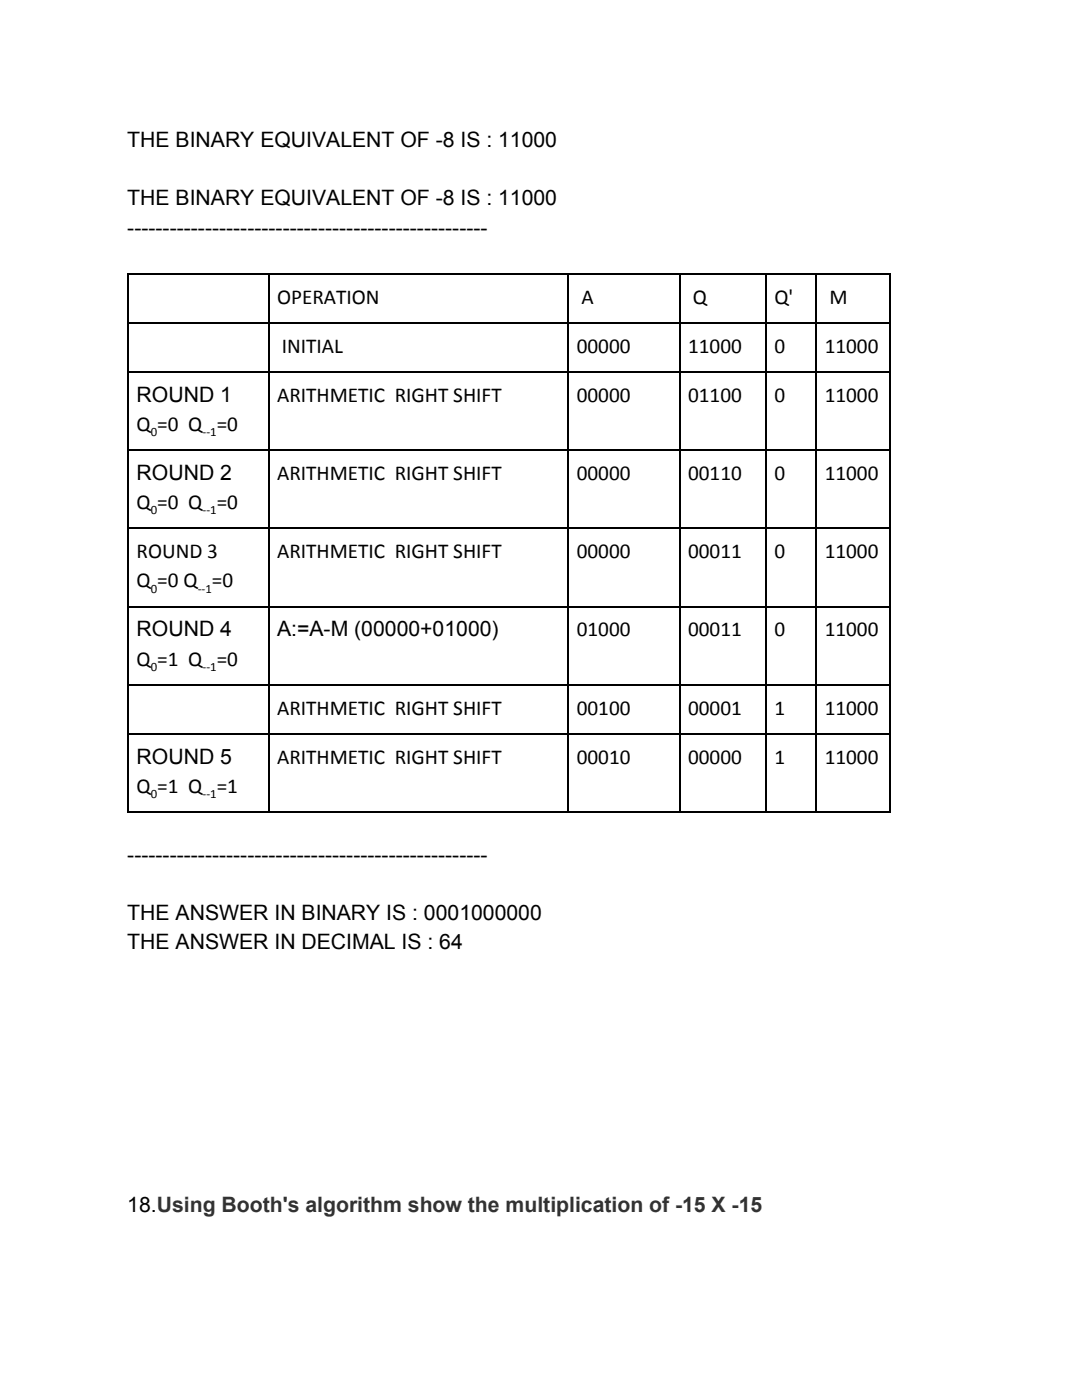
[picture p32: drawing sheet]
<svg xmlns="http://www.w3.org/2000/svg" width="216mm" height="279mm" viewBox="0 0 216 279" stroke-linecap="round" stroke-linejoin="round" font-family="sans-serif">
<defs><g id="words">
<g font-size="4.2">
<text x="25.4" y="29.4">THE BINARY EQUIVALENT OF -8 IS : 11000</text>
<text x="25.4" y="41">THE BINARY EQUIVALENT OF -8 IS : 11000</text>
<text x="25.4" y="46.8">---------------------------------------------------</text>
<text x="55.3" y="60.6">OPERATION</text>
<text x="116.1" y="60.6">A</text>
<text x="138.3" y="60.6">Q</text>
<text x="154.5" y="60.6">Q'</text>
<text x="165.5" y="60.6">M</text>
<text x="56.3" y="70.4">INITIAL</text>
<text x="115.1" y="70.4">00000</text>
<text x="137.3" y="70.4">11000</text>
<text x="154.5" y="70.4">0</text>
<text x="164.6" y="70.4">11000</text>
<text x="27.3" y="80.2">ROUND 1</text>
<text x="55.3" y="80.2">ARITHMETIC RIGHT SHIFT</text>
<text x="115.1" y="80.2">00000</text>
<text x="137.3" y="80.2">01100</text>
<text x="154.5" y="80.2">0</text>
<text x="164.6" y="80.2">11000</text>
<text x="27.3" y="86">Q =0 Q =0</text>
<text x="27.3" y="95.8">ROUND 2</text>
<text x="55.3" y="95.8">ARITHMETIC RIGHT SHIFT</text>
<text x="115.1" y="95.8">00000</text>
<text x="137.3" y="95.8">00110</text>
<text x="154.5" y="95.8">0</text>
<text x="164.6" y="95.8">11000</text>
<text x="27.3" y="101.6">Q =0 Q =0</text>
<text x="27.3" y="111.4">ROUND 3</text>
<text x="55.3" y="111.4">ARITHMETIC RIGHT SHIFT</text>
<text x="115.1" y="111.4">00000</text>
<text x="137.3" y="111.4">00011</text>
<text x="154.5" y="111.4">0</text>
<text x="164.6" y="111.4">11000</text>
<text x="27.3" y="117.2">Q =0 Q =0</text>
<text x="27.3" y="127">ROUND 4</text>
<text x="55.3" y="127">A:=A-M (00000+01000)</text>
<text x="115.1" y="127">01000</text>
<text x="137.3" y="127">00011</text>
<text x="154.5" y="127">0</text>
<text x="164.6" y="127">11000</text>
<text x="27.3" y="132.8">Q =1 Q =0</text>
<text x="55.3" y="142.6">ARITHMETIC RIGHT SHIFT</text>
<text x="115.1" y="142.6">00100</text>
<text x="137.3" y="142.6">00001</text>
<text x="154.5" y="142.6">1</text>
<text x="164.6" y="142.6">11000</text>
<text x="27.3" y="152.4">ROUND 5</text>
<text x="55.3" y="152.4">ARITHMETIC RIGHT SHIFT</text>
<text x="115.1" y="152.4">00010</text>
<text x="137.3" y="152.4">00000</text>
<text x="154.5" y="152.4">1</text>
<text x="164.6" y="152.4">11000</text>
<text x="27.3" y="158.2">Q =1 Q =1</text>
<text x="25.4" y="172">---------------------------------------------------</text>
<text x="25.4" y="183.6">THE ANSWER IN BINARY IS : 0001000000</text>
<text x="25.4" y="189.4">THE ANSWER IN DECIMAL IS : 64</text>
<text x="25.4" y="241.8">18.Using Booth's algorithm show the multiplication of -15 X -15</text>
</g>
<g font-size="2.5">
<text x="30.1" y="87">0</text>
<text x="40.4" y="87">--1</text>
<text x="30.1" y="102.7">0</text>
<text x="40.4" y="102.7">--1</text>
<text x="30.1" y="118.3">0</text>
<text x="39.4" y="118.3">--1</text>
<text x="30.1" y="133.9">0</text>
<text x="40.4" y="133.9">--1</text>
<text x="30.1" y="159.3">0</text>
<text x="40.4" y="159.3">--1</text>
</g>
</g></defs>
<g fill="none" stroke="#000" stroke-width=".26">
<path d="M25.4 54.6h152.4M25.5 54.5v107.7M53.6 54.5v107.7M113.4 54.5v107.7M135.6 54.5v107.7M152.8 54.5v107.7M162.9 54.5v107.7M177.7 54.5v107.7M25.4 74.2h152.4M25.4 64.4h152.4M25.4 89.8h152.4M25.4 105.4h152.4"/>
<path d="M25.4 136.7h152.4M25.4 121h152.4M25.4 146.4h152.4M25.4 162.1h152.4"/>
</g>
<use href="#words"/>
</svg>
